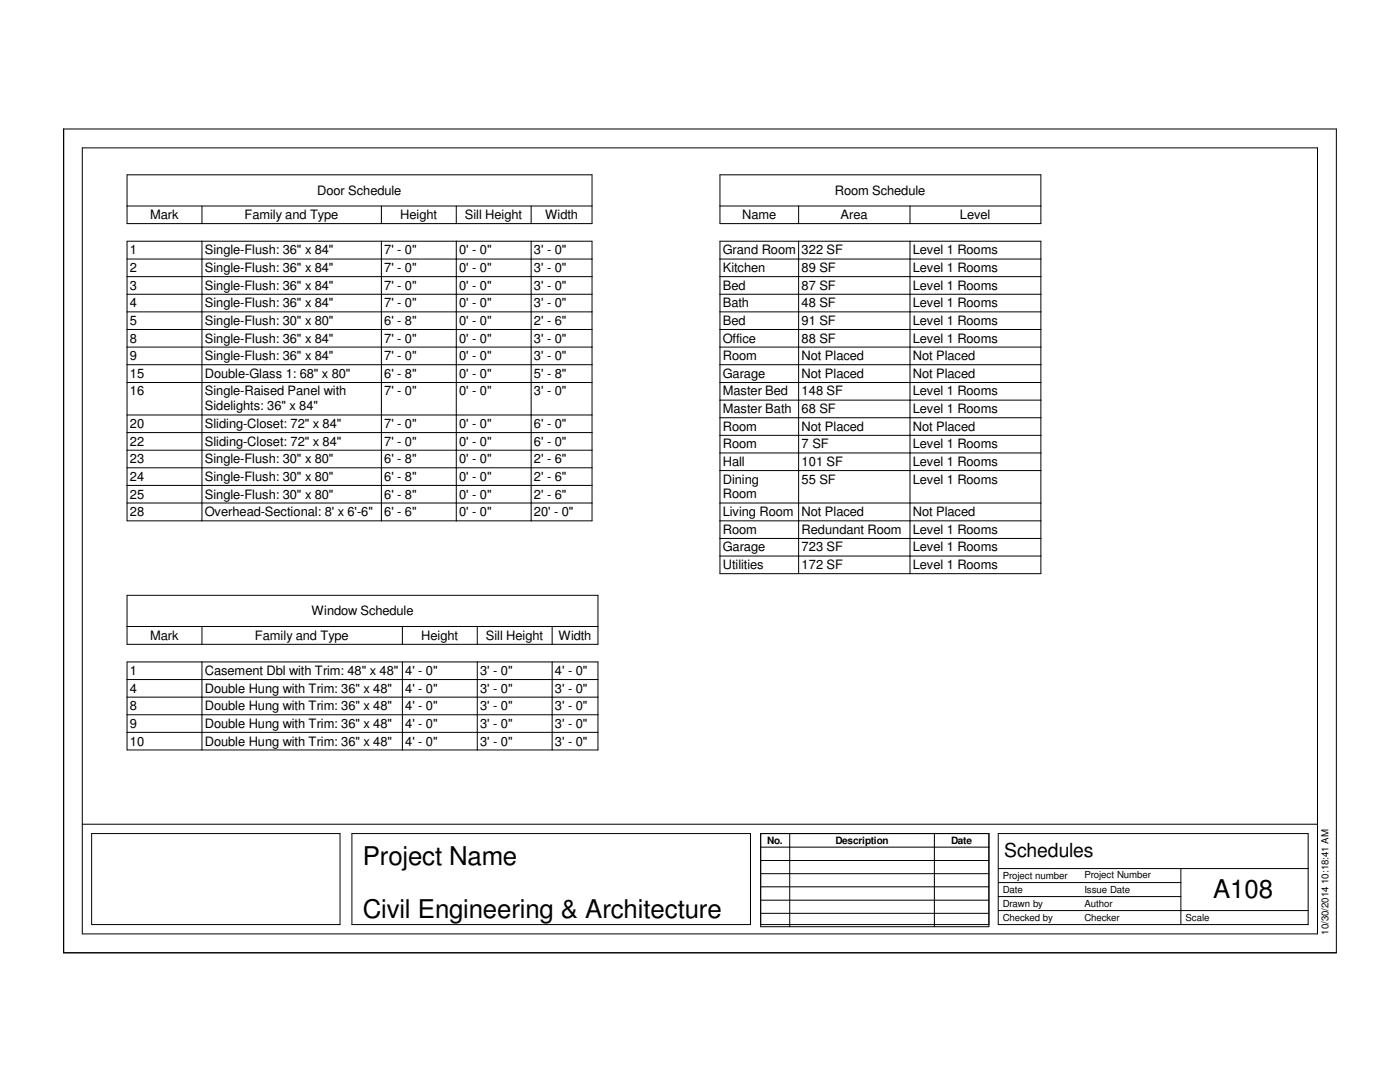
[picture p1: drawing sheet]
<svg xmlns="http://www.w3.org/2000/svg" width="279mm" height="216mm" viewBox="0 0 279 216" stroke-linecap="round" stroke-linejoin="round" font-family="sans-serif">
<defs><g id="words">
<g font-size="5.2">
<text x="72.4" y="172.5">Project Name</text>
<text x="242.1" y="179.2">A108</text>
<text x="72.4" y="183.2">Civil Engineering &amp; Architecture</text>
</g>
<text font-size="3.9" x="200.4" y="171">Schedules</text>
<g font-size="2.6">
<text x="63.3" y="38.9">Door Schedule</text>
<text x="166.6" y="38.9">Room Schedule</text>
<text x="30" y="43.7">Mark</text>
<text x="48.8" y="43.7">Family and Type</text>
<text x="79.8" y="43.7">Height</text>
<text x="92.8" y="43.7">Sill Height</text>
<text x="108.8" y="43.7">Width</text>
<text x="148.1" y="43.7">Name</text>
<text x="167.8" y="43.7">Area</text>
<text x="191.6" y="43.7">Level</text>
<text x="25.9" y="50.8">1</text>
<text x="40.9" y="50.8">Single-Flush: 36&quot; x 84&quot;</text>
<text x="76.7" y="50.8">7' - 0&quot;</text>
<text x="91.6" y="50.8">0' - 0&quot;</text>
<text x="106.6" y="50.8">3' - 0&quot;</text>
<text x="144.2" y="50.8">Grand Room 322 SF</text>
<text x="182.2" y="50.8">Level 1 Rooms</text>
<text x="25.9" y="54.3">2</text>
<text x="25.9" y="57.8">3</text>
<text x="40.9" y="54.3">Single-Flush: 36&quot; x 84&quot;</text>
<text x="40.9" y="57.8">Single-Flush: 36&quot; x 84&quot;</text>
<text x="76.7" y="54.3">7' - 0&quot;</text>
<text x="76.7" y="57.8">7' - 0&quot;</text>
<text x="91.6" y="54.3">0' - 0&quot;</text>
<text x="91.6" y="57.8">0' - 0&quot;</text>
<text x="106.6" y="54.3">3' - 0&quot;</text>
<text x="106.6" y="57.8">3' - 0&quot;</text>
<text x="144.2" y="54.3">Kitchen</text>
<text x="144.2" y="57.8">Bed</text>
<text x="160" y="57.8">87 SF</text>
<text x="160" y="54.3">89 SF</text>
<text x="182.2" y="57.8">Level 1 Rooms</text>
<text x="182.2" y="54.3">Level 1 Rooms</text>
<text x="25.9" y="61.3">4</text>
<text x="25.9" y="64.9">5</text>
<text x="40.9" y="61.3">Single-Flush: 36&quot; x 84&quot;</text>
<text x="40.9" y="64.9">Single-Flush: 30&quot; x 80&quot;</text>
<text x="76.7" y="61.3">7' - 0&quot;</text>
<text x="76.7" y="64.9">6' - 8&quot;</text>
<text x="91.6" y="61.3">0' - 0&quot;</text>
<text x="91.6" y="64.9">0' - 0&quot;</text>
<text x="106.6" y="61.3">3' - 0&quot;</text>
<text x="106.6" y="64.9">2' - 6&quot;</text>
<text x="144.2" y="61.3">Bath</text>
<text x="144.2" y="64.9">Bed</text>
<text x="160" y="64.9">91 SF</text>
<text x="160" y="61.3">48 SF</text>
<text x="182.2" y="64.9">Level 1 Rooms</text>
<text x="182.2" y="61.3">Level 1 Rooms</text>
<text x="25.9" y="68.4">8</text>
<text x="25.9" y="71.9">9</text>
<text x="40.9" y="68.4">Single-Flush: 36&quot; x 84&quot;</text>
<text x="40.9" y="71.9">Single-Flush: 36&quot; x 84&quot;</text>
<text x="76.7" y="68.4">7' - 0&quot;</text>
<text x="76.7" y="71.9">7' - 0&quot;</text>
<text x="91.6" y="68.4">0' - 0&quot;</text>
<text x="91.6" y="71.9">0' - 0&quot;</text>
<text x="106.6" y="68.4">3' - 0&quot;</text>
<text x="106.6" y="71.9">3' - 0&quot;</text>
<text x="144.2" y="68.4">Office</text>
<text x="144.2" y="71.9">Room</text>
<text x="160" y="71.9">Not Placed</text>
<text x="160" y="68.4">88 SF</text>
<text x="182.2" y="71.9">Not Placed</text>
<text x="182.2" y="68.4">Level 1 Rooms</text>
<text x="25.9" y="75.4">15</text>
<text x="40.9" y="75.4">Double-Glass 1: 68&quot; x 80&quot;</text>
<text x="76.7" y="75.4">6' - 8&quot;</text>
<text x="91.6" y="75.4">0' - 0&quot;</text>
<text x="106.6" y="75.4">5' - 8&quot;</text>
<text x="144.2" y="75.4">Garage</text>
<text x="160" y="75.4">Not Placed</text>
<text x="182.2" y="75.4">Not Placed</text>
<text x="25.9" y="78.9">16</text>
<text x="40.9" y="78.9">Single-Raised Panel with</text>
<text x="40.9" y="81.7">Sidelights: 36&quot; x 84&quot;</text>
<text x="76.7" y="78.9">7' - 0&quot;</text>
<text x="91.6" y="78.9">0' - 0&quot;</text>
<text x="106.6" y="78.9">3' - 0&quot;</text>
<text x="144.2" y="78.9">Master Bed</text>
<text x="144.2" y="82.4">Master Bath</text>
<text x="160" y="78.9">148 SF</text>
<text x="160" y="82.4">68 SF</text>
<text x="182.2" y="78.9">Level 1 Rooms</text>
<text x="182.2" y="82.4">Level 1 Rooms</text>
<text x="25.9" y="85.4">20</text>
<text x="25.9" y="88.9">22</text>
<text x="40.9" y="85.4">Sliding-Closet: 72&quot; x 84&quot;</text>
<text x="40.9" y="88.9">Sliding-Closet: 72&quot; x 84&quot;</text>
<text x="76.7" y="85.4">7' - 0&quot;</text>
<text x="76.7" y="88.9">7' - 0&quot;</text>
<text x="91.6" y="85.4">0' - 0&quot;</text>
<text x="91.6" y="88.9">0' - 0&quot;</text>
<text x="106.6" y="85.4">6' - 0&quot;</text>
<text x="106.6" y="88.9">6' - 0&quot;</text>
<text x="144.2" y="86">Room</text>
<text x="144.2" y="89.5">Room</text>
<text x="160" y="86">Not Placed</text>
<text x="160" y="89.5">7 SF</text>
<text x="182.2" y="86">Not Placed</text>
<text x="182.2" y="89.5">Level 1 Rooms</text>
<text x="25.9" y="92.5">23</text>
<text x="25.9" y="96">24</text>
<text x="40.9" y="92.5">Single-Flush: 30&quot; x 80&quot;</text>
<text x="40.9" y="96">Single-Flush: 30&quot; x 80&quot;</text>
<text x="76.7" y="92.5">6' - 8&quot;</text>
<text x="76.7" y="96">6' - 8&quot;</text>
<text x="91.6" y="92.5">0' - 0&quot;</text>
<text x="91.6" y="96">0' - 0&quot;</text>
<text x="106.6" y="92.5">2' - 6&quot;</text>
<text x="106.6" y="96">2' - 6&quot;</text>
<text x="144.2" y="93">Hall</text>
<text x="160" y="93">101 SF</text>
<text x="182.2" y="93">Level 1 Rooms</text>
<text x="25.9" y="99.5">25</text>
<text x="40.9" y="99.5">Single-Flush: 30&quot; x 80&quot;</text>
<text x="76.7" y="99.5">6' - 8&quot;</text>
<text x="91.6" y="99.5">0' - 0&quot;</text>
<text x="106.6" y="99.5">2' - 6&quot;</text>
<text x="144.2" y="96.5">Dining</text>
<text x="144.2" y="99.4">Room</text>
<text x="160" y="96.5">55 SF</text>
<text x="182.2" y="96.5">Level 1 Rooms</text>
<text x="25.9" y="103">28</text>
<text x="40.9" y="103">Overhead-Sectional: 8' x 6'-6&quot;</text>
<text x="76.7" y="103">6' - 6&quot;</text>
<text x="91.6" y="103">0' - 0&quot;</text>
<text x="106.6" y="103">20' - 0&quot;</text>
<text x="144.2" y="103">Living Room Not Placed</text>
<text x="144.2" y="106.5">Room</text>
<text x="160" y="106.5">Redundant Room</text>
<text x="182.2" y="103">Not Placed</text>
<text x="182.2" y="106.5">Level 1 Rooms</text>
<text x="144.2" y="110">Garage</text>
<text x="144.2" y="113.5">Utilities</text>
<text x="160" y="110">723 SF</text>
<text x="160" y="113.5">172 SF</text>
<text x="182.2" y="110">Level 1 Rooms</text>
<text x="182.2" y="113.5">Level 1 Rooms</text>
<text x="62.2" y="122.8">Window Schedule</text>
<text x="30" y="127.6">Mark</text>
<text x="50.9" y="127.6">Family and Type</text>
<text x="84" y="127.6">Height</text>
<text x="96.9" y="127.6">Sill Height</text>
<text x="111.5" y="127.6">Width</text>
<text x="25.9" y="134.7">1</text>
<text x="40.9" y="134.7">Casement Dbl with Trim: 48&quot; x 48&quot; 4' - 0&quot;</text>
<text x="95.8" y="134.7">3' - 0&quot;</text>
<text x="110.7" y="134.7">4' - 0&quot;</text>
<text x="25.9" y="138.2">4</text>
<text x="25.9" y="141.7">8</text>
<text x="40.9" y="138.2">Double Hung with Trim: 36&quot; x 48&quot;</text>
<text x="40.9" y="141.7">Double Hung with Trim: 36&quot; x 48&quot;</text>
<text x="80.9" y="138.2">4' - 0&quot;</text>
<text x="80.9" y="141.7">4' - 0&quot;</text>
<text x="95.8" y="138.2">3' - 0&quot;</text>
<text x="95.8" y="141.7">3' - 0&quot;</text>
<text x="110.7" y="138.2">3' - 0&quot;</text>
<text x="110.7" y="141.7">3' - 0&quot;</text>
<text x="25.9" y="145.2">9</text>
<text x="25.9" y="148.8">10</text>
<text x="40.9" y="145.2">Double Hung with Trim: 36&quot; x 48&quot;</text>
<text x="40.9" y="148.8">Double Hung with Trim: 36&quot; x 48&quot;</text>
<text x="80.9" y="145.2">4' - 0&quot;</text>
<text x="80.9" y="148.8">4' - 0&quot;</text>
<text x="95.8" y="145.2">3' - 0&quot;</text>
<text x="95.8" y="148.8">3' - 0&quot;</text>
<text x="110.7" y="145.2">3' - 0&quot;</text>
<text x="110.7" y="148.8">3' - 0&quot;</text>
</g>
<g font-size="2">
<text x="153.1" y="168.3">No.</text>
<text x="166.8" y="168.3">Description</text>
<text x="189.8" y="168.3">Date</text>
</g>
<g font-size="1.9">
<text x="200.1" y="175.3">Project number</text>
<text x="200.1" y="178.1">Date</text>
<text x="216.4" y="175.3">Project Number</text>
<text x="216.4" y="178.1">Issue Date</text>
<text x="200.1" y="180.9">Drawn by</text>
<text x="200.1" y="183.7">Checked by</text>
<text x="216.4" y="180.9">Author</text>
<text x="216.4" y="183.7">Checker</text>
<text x="236.6" y="183.7">Scale</text>
<text x="265.1" y="186.5" transform="rotate(-90 265.1 186.5)">10/30/2014 10:18:41 AM</text>
</g>
</g></defs>
<path d="M12.7 25.7h254v164.4h-254zM16.4 29.5h246.5v156.9h-246.5zM16.4 164.5h246.5M18.3 166.3h49.6v18.2h-49.6zM70.2 166.3h79.6v18.2h-79.6zM151.8 166.3h45.6v18.2h-45.6zM199.2 173.3h61.9M199.2 166.3h61.9v18.2h-61.9zM199.2 176.1h36.5M199.2 178.9h36.5M235.7 173.3v11.2M199.2 181.7h61.9" fill="none" stroke="#000" stroke-width=".2"/>
<g fill="#fff">
<path d="M236.6 182h4.8v2.1h-4.8z"/>
<path d="M200.1 173.6h13v2.1h-13z"/>
<path d="M200.1 176.4h4v2.1h-4z"/>
<path d="M200.1 179.2h8v2.1h-8z"/>
<path d="M200.1 182h10v2.1h-10z"/>
<path d="M72.4 178.6h71.6v5.7h-71.6z"/>
<path d="M263.3 165.5h2.3v21h-2.3z"/>
<path d="M242.1 174.6h11.9v5.8h-11.9z"/>
<path d="M200.4 167.6h17.9v4.3h-17.9z"/>
<path d="M216.4 173.6h13.3v2.1h-13.3z"/>
<path d="M72.4 167.9h30.8v5.8h-30.8z"/>
<path d="M216.4 176.4h9.2v2.1h-9.2z"/>
<path d="M216.4 179.2h5.7v2.1h-5.7z"/>
<path d="M216.4 182h7.1v2.1h-7.1z"/>
</g>
<g fill="none" stroke="#000" stroke-width=".2">
<path d="M25.4 34.9h92.8v9.7h-92.8zM143.7 34.9h64v9.7h-64zM25.4 48.1h92.8v55.8h-92.8zM25.4 58.7h92.8M25.4 55.2h92.8M25.4 51.7h92.8M25.4 41.1h92.8M40.3 41.1v3.5M40.3 48.1v55.8M76.1 41.1v3.5M76.1 48.1v55.8M91.1 41.1v3.5"/>
<path d="M91.1 48.1v55.8M106 41.1v3.5M106 48.1v55.8M143.7 58.7h64M143.7 55.2h64M143.7 51.7h64M143.7 48.1h64v66.4h-64zM143.7 41.1h64M159.4 41.1v3.5M159.4 48.1v66.4M181.6 41.1v3.5M181.6 48.1v66.4"/>
<path d="M25.4 76.3h92.8M25.4 72.8h92.8M25.4 69.3h92.8M25.4 65.7h92.8M25.4 62.2h92.8M143.7 76.3h64M143.7 72.8h64M143.7 69.3h64M143.7 65.7h64M143.7 62.2h64M143.7 79.8h64M25.4 96.9h92.8"/>
<path d="M25.4 93.3h92.8M25.4 89.8h92.8M25.4 86.3h92.8M25.4 82.8h92.8M143.7 93.9h64M143.7 90.4h64M143.7 86.9h64M143.7 83.4h64M25.4 100.4h92.8M25.4 118.8h93.9v9.8h-93.9zM143.7 103.9h64M143.7 100.4h64"/>
<path d="M143.7 111h64M143.7 107.4h64M25.4 132.1h93.9v17.5h-93.9zM25.4 139.1h93.9M25.4 135.6h93.9M25.4 125h93.9M40.3 125v3.6M40.3 132.1v17.5M80.3 125v3.6M80.3 132.1v17.5M95.2 125v3.6M95.2 132.1v17.5"/>
<path d="M110.2 125v3.6M110.2 132.1v17.5M25.4 146.1h93.9M25.4 142.6h93.9M151.8 166.3h45.6v18.6h-45.6zM151.8 179.6h45.6M151.8 177h45.6M151.8 174.3h45.6M151.8 171.7h45.6M151.8 169h45.6M157.6 166.3v18.6M186.5 166.3v18.6"/>
<path d="M151.8 182.2h45.6"/>
</g>
<use href="#words"/>
</svg>
